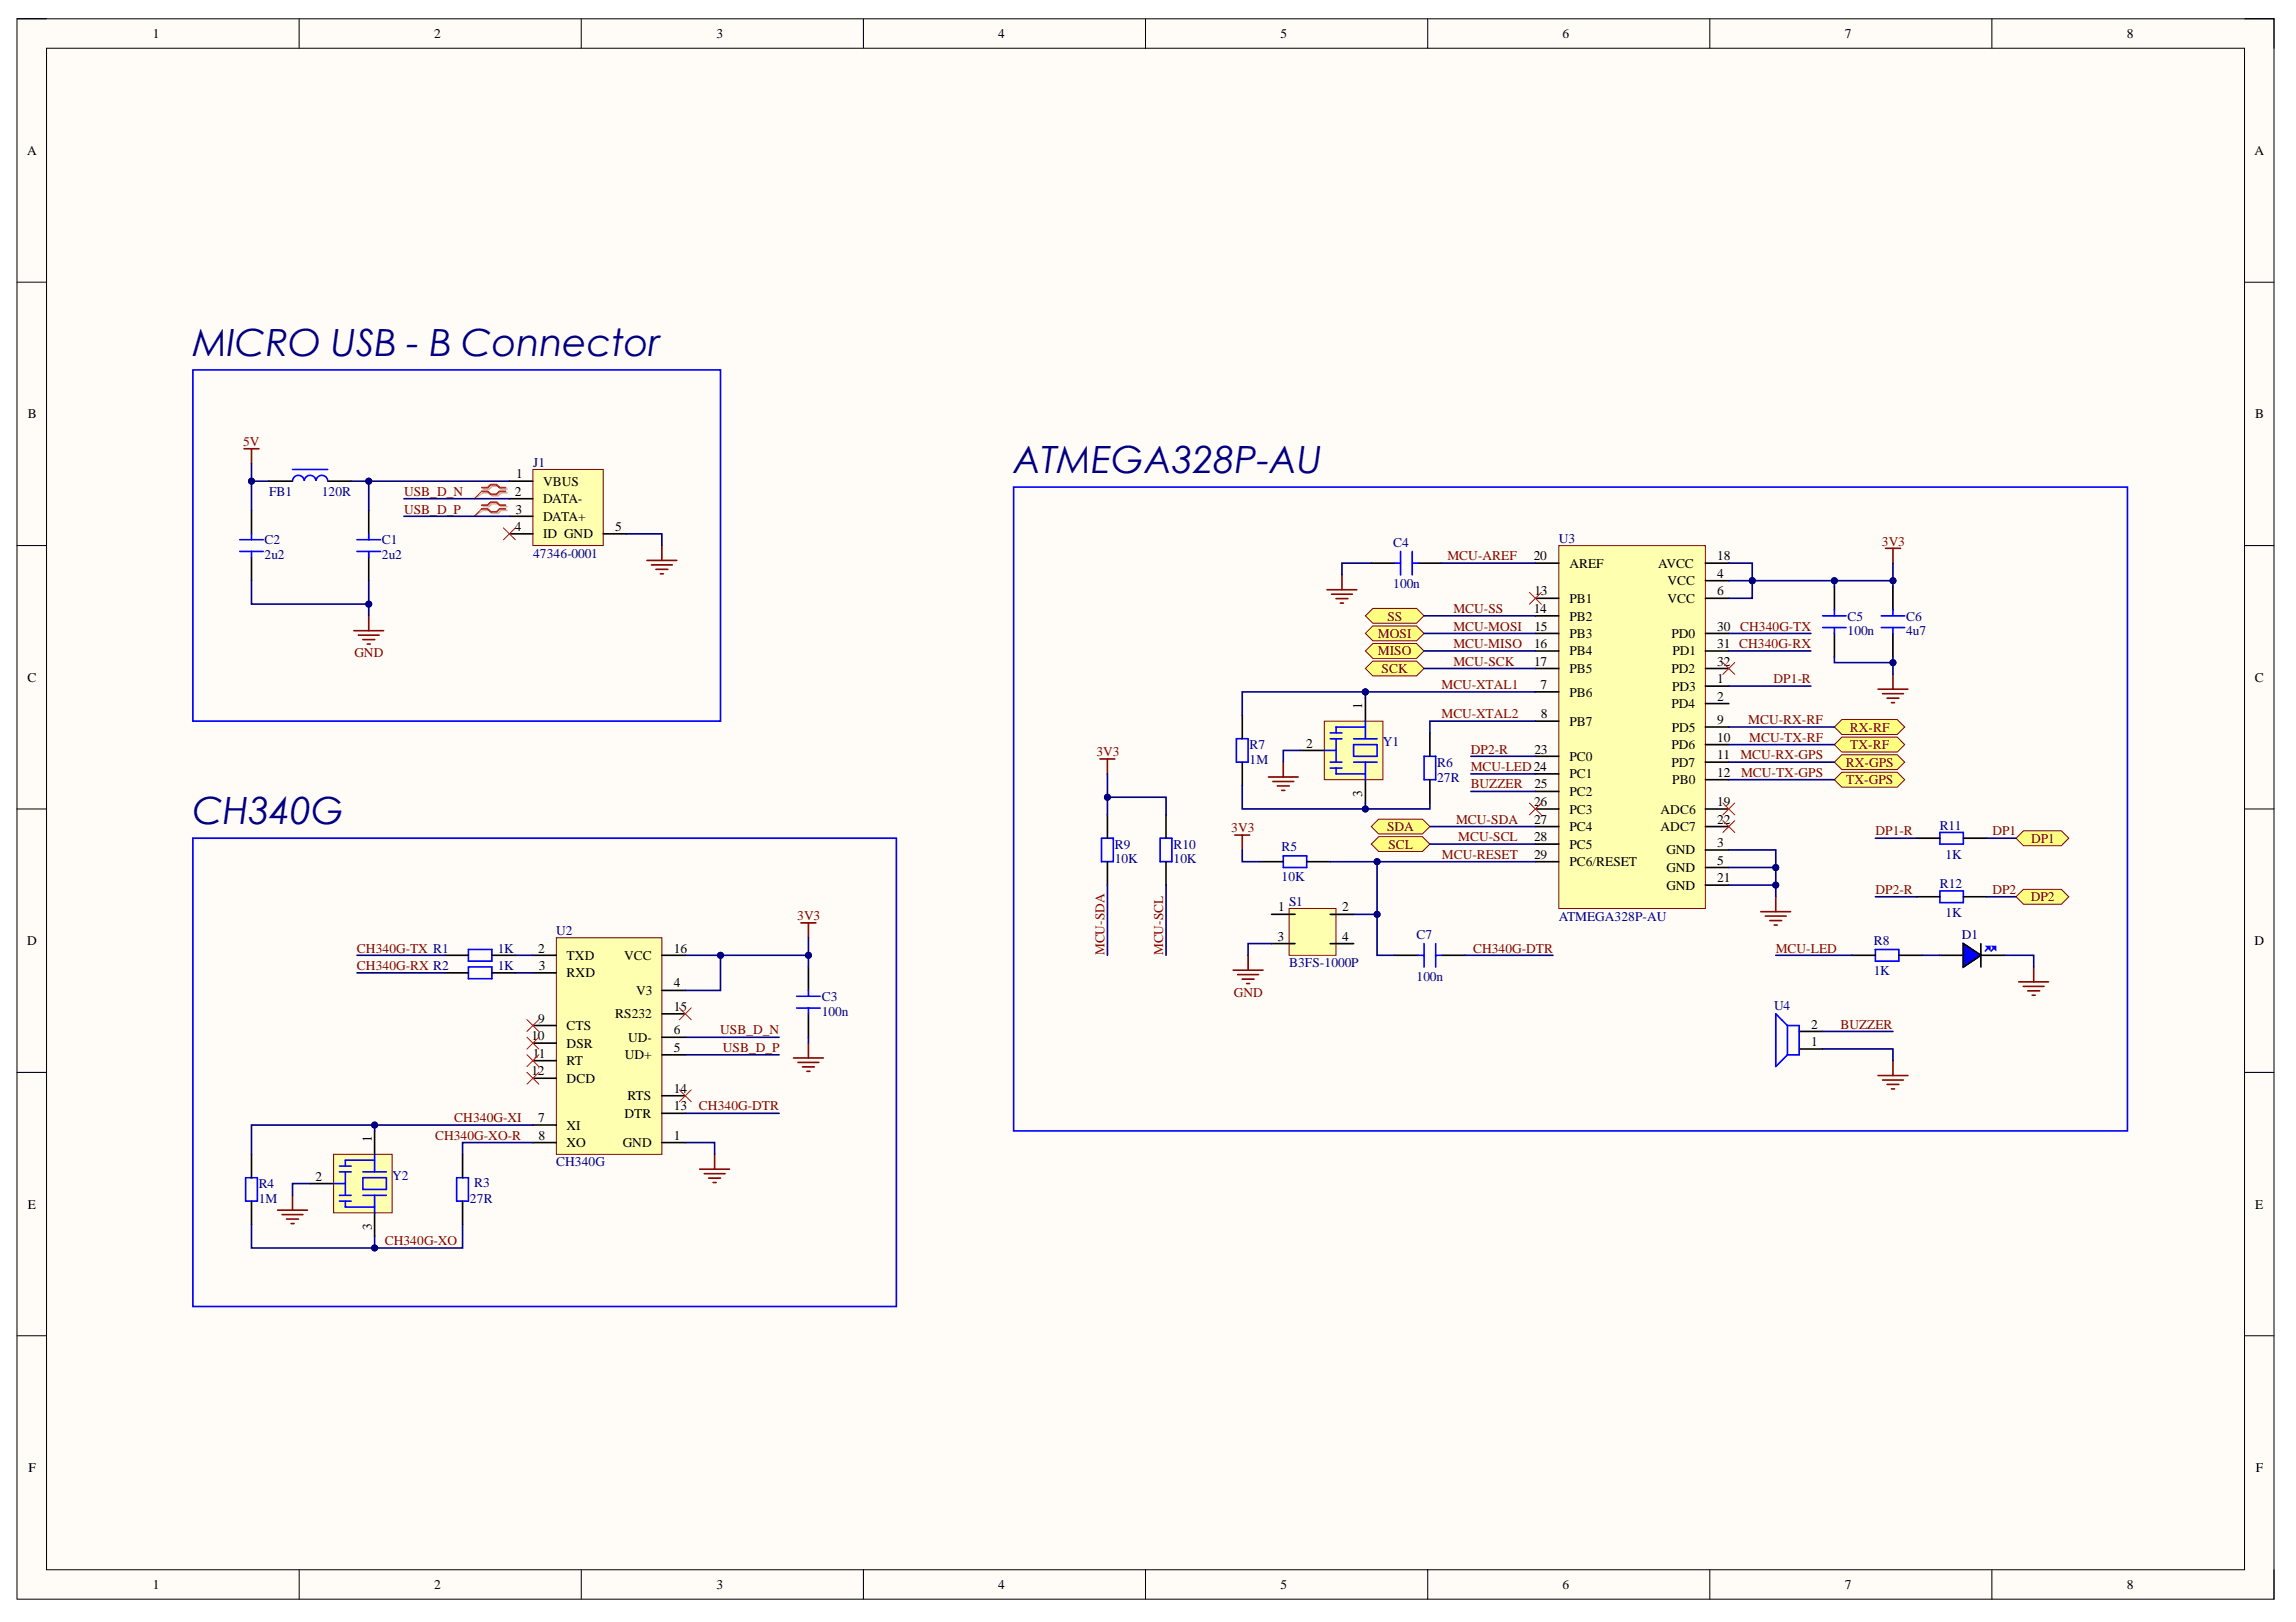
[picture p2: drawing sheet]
<svg xmlns="http://www.w3.org/2000/svg" width="297mm" height="210mm" viewBox="0 0 297 210" stroke-linecap="round" stroke-linejoin="round" font-family="sans-serif">
<defs><g id="words">
<g font-size="4.9" fill="#000080">
<text x="24.9" y="46.1">MICRO USB - B Connector</text>
<text x="131.1" y="61.2">ATMEGA328P-AU</text>
<text x="24.9" y="106.6">CH340G</text>
</g>
<g font-size="1.7">
<text x="19.8" y="4.9">1</text>
<text x="56.2" y="4.9">2</text>
<text x="92.7" y="4.9">3</text>
<text x="129.1" y="4.9">4</text>
<text x="165.7" y="4.9">5</text>
<text x="202.1" y="4.9">6</text>
<text x="238.7" y="4.9">7</text>
<text x="275.2" y="4.9">8</text>
<text x="3.5" y="20.1">A</text>
<text x="291.7" y="20.1">A</text>
<text x="3.6" y="54.1">B</text>
<text x="291.8" y="54.1">B</text>
<text x="66.6" y="64.2">2</text>
<text x="66.8" y="61.9">1</text>
<text x="70.3" y="62.9">VBUS</text>
<text x="70.3" y="65.2">DATA-</text>
<text x="66.6" y="68.7">4</text>
<text x="66.7" y="66.5">3</text>
<text x="70.3" y="67.4">DATA+</text>
<text x="70.3" y="69.7">ID GND</text>
<text x="79.6" y="68.7">5</text>
<text x="198.4" y="72.5">20</text>
<text x="198.5" y="77.1">13</text>
<text x="203" y="73.5">AREF</text>
<text x="214.5" y="73.5">AVCC</text>
<text x="215.7" y="75.7">VCC</text>
<text x="222.2" y="72.5">18</text>
<text x="222.2" y="74.8">4</text>
<text x="222.2" y="77.1">6</text>
<text x="198.4" y="79.3">14</text>
<text x="198.5" y="83.9">16</text>
<text x="198.5" y="81.6">15</text>
<text x="203" y="78">PB1</text>
<text x="203" y="80.3">PB2</text>
<text x="203" y="82.5">PB3</text>
<text x="215.7" y="78">VCC</text>
<text x="216.3" y="82.5">PD0</text>
<text x="222.2" y="81.6">30</text>
<text x="222.2" y="83.9">31 CH340G-RX</text>
<text x="3.5" y="88.2">C</text>
<text x="198.5" y="86.1">17</text>
<text x="199.3" y="89.2">7</text>
<text x="203" y="84.8">PB4</text>
<text x="203" y="87.1">PB5</text>
<text x="216.3" y="87.1">PD2</text>
<text x="216.3" y="89.4">PD3</text>
<text x="216.4" y="84.8">PD1</text>
<text x="222.2" y="86.1">32</text>
<text x="222.2" y="88.4">1</text>
<text x="291.7" y="88.2">C</text>
<text x="176.2" y="91.8" transform="rotate(-90 176.2 91.8)">1</text>
<text x="199.4" y="93">8</text>
<text x="203" y="90.1">PB6</text>
<text x="203" y="93.9">PB7</text>
<text x="216.3" y="91.7">PD4</text>
<text x="216.3" y="94.7">PD5</text>
<text x="222.2" y="90.7">2</text>
<text x="222.2" y="93.7">9</text>
<text x="169" y="96.8">2</text>
<text x="198.5" y="97.5">23</text>
<text x="203" y="98.5">PC0</text>
<text x="203" y="100.7">PC1</text>
<text x="216.3" y="96.9">PD6</text>
<text x="216.3" y="99.2">PD7</text>
<text x="216.3" y="101.5">PB0</text>
<text x="222.2" y="100.5">12</text>
<text x="222.2" y="96">10</text>
<text x="222.2" y="98.2">11</text>
<text x="176.2" y="103.2" transform="rotate(-90 176.2 103.2)">3</text>
<text x="198.5" y="104.3">26</text>
<text x="198.5" y="106.6">27</text>
<text x="198.5" y="102">25</text>
<text x="203" y="103">PC2</text>
<text x="203" y="105.3">PC3</text>
<text x="203" y="107.6">PC4</text>
<text x="214.8" y="105.3">ADC6</text>
<text x="214.8" y="107.6">ADC7</text>
<text x="222.2" y="104.3">19</text>
<text x="222.2" y="106.6">22</text>
<text x="198.5" y="108.9">28</text>
<text x="198.5" y="111.2">29</text>
<text x="203" y="109.8">PC5</text>
<text x="203" y="112.1">PC6/RESET</text>
<text x="215.6" y="110.6">GND</text>
<text x="215.6" y="112.8">GND</text>
<text x="222.2" y="109.6">3</text>
<text x="222.2" y="111.9">5</text>
<text x="165.3" y="117.9">1</text>
<text x="173.6" y="117.9">2</text>
<text x="215.6" y="115.1">GND</text>
<text x="222.2" y="114.2">21</text>
<text x="3.5" y="122.3">D</text>
<text x="69.6" y="123.3">2</text>
<text x="69.7" y="125.5">3</text>
<text x="73.3" y="124.2">TXD</text>
<text x="80.7" y="124.2">VCC</text>
<text x="87.2" y="123.3">16</text>
<text x="165.3" y="121.7">3</text>
<text x="173.6" y="121.7">4</text>
<text x="291.7" y="122.3">D</text>
<text x="73.3" y="126.5">RXD</text>
<text x="79.6" y="131.8">RS232</text>
<text x="82.3" y="128.8">V3</text>
<text x="87.2" y="127.8">4</text>
<text x="87.2" y="130.8">15</text>
<text x="68.7" y="134.6">10</text>
<text x="68.9" y="136.9">11</text>
<text x="69.6" y="132.3">9</text>
<text x="73.3" y="133.3">CTS</text>
<text x="73.3" y="135.6">DSR</text>
<text x="73.3" y="137.9">RT</text>
<text x="80.8" y="137.1">UD+</text>
<text x="81.3" y="134.8">UD-</text>
<text x="87.2" y="136.1">5</text>
<text x="87.2" y="133.9">6</text>
<text x="234.3" y="135.4">1</text>
<text x="234.3" y="133.1">2</text>
<text x="68.7" y="139.2">12</text>
<text x="73.3" y="140.1">DCD</text>
<text x="81.2" y="142.4">RTS</text>
<text x="87.2" y="143.7">13</text>
<text x="87.2" y="141.5">14</text>
<text x="48.1" y="147.8" transform="rotate(-90 48.1 147.8)">1</text>
<text x="69.6" y="145.2">7</text>
<text x="69.7" y="147.5">8</text>
<text x="73.3" y="146.2">XI</text>
<text x="73.3" y="148.5">XO</text>
<text x="80.6" y="148.5">GND</text>
<text x="80.8" y="144.7">DTR</text>
<text x="87.2" y="147.5">1</text>
<text x="40.8" y="152.8">2</text>
<text x="3.6" y="156.4">E</text>
<text x="48.1" y="159.2" transform="rotate(-90 48.1 159.2)">3</text>
<text x="291.8" y="156.4">E</text>
<text x="3.7" y="190.5">F</text>
<text x="291.8" y="190.5">F</text>
<text x="19.8" y="205.6">1</text>
<text x="56.2" y="205.6">2</text>
<text x="92.7" y="205.6">3</text>
<text x="129.1" y="205.6">4</text>
<text x="165.7" y="205.6">5</text>
<text x="202.1" y="205.6">6</text>
<text x="238.7" y="205.6">7</text>
<text x="275.2" y="205.6">8</text>
</g>
<g font-size="1.7" fill="#800000">
<text x="31.5" y="57.7">5V</text>
<text x="52.3" y="64.2">USB_D_N</text>
<text x="52.3" y="66.5">USB_D_P</text>
<text x="243.5" y="70.6">3V3</text>
<text x="187.3" y="72.5">MCU-AREF</text>
<text x="178.3" y="82.5">MOSI</text>
<text x="179.5" y="80.3">SS</text>
<text x="188" y="79.3">MCU-SS</text>
<text x="188" y="81.6">MCU-MOSI</text>
<text x="188" y="83.9">MCU-MISO</text>
<text x="225.1" y="81.6">CH340G-TX</text>
<text x="45.8" y="85.1">GND</text>
<text x="178.3" y="84.8">MISO</text>
<text x="178.7" y="87.1">SCK</text>
<text x="186.5" y="89.2">MCU-XTAL1</text>
<text x="188" y="86.1">MCU-SCK</text>
<text x="229.4" y="88.4">DP1-R</text>
<text x="186.5" y="93">MCU-XTAL2</text>
<text x="226.2" y="93.7">MCU-RX-RF</text>
<text x="239.3" y="94.7">RX-RF</text>
<text x="141.8" y="97.9">3V3</text>
<text x="190.3" y="99.8">MCU-LED24</text>
<text x="190.3" y="97.5">DP2-R</text>
<text x="225.2" y="98.2">MCU-RX-GPS</text>
<text x="225.3" y="100.5">MCU-TX-GPS</text>
<text x="226.3" y="96">MCU-TX-RF</text>
<text x="238.8" y="99.2">RX-GPS</text>
<text x="238.9" y="101.5">TX-GPS</text>
<text x="239.4" y="96.9">TX-RF</text>
<text x="159.3" y="107.7">3V3</text>
<text x="179.5" y="107.6">SDA</text>
<text x="188.4" y="106.6">MCU-SDA</text>
<text x="190.3" y="102">BUZZER</text>
<text x="179.6" y="109.8">SCL</text>
<text x="186.6" y="111.2">MCU-RESET</text>
<text x="188.7" y="108.9">MCU-SCL</text>
<text x="242.6" y="108.1">DP1-R</text>
<text x="257.8" y="108.1">DP1</text>
<text x="262.8" y="109.1">DP1</text>
<text x="103.1" y="119">3V3</text>
<text x="242.6" y="115.7">DP2-R</text>
<text x="257.8" y="115.7">DP2</text>
<text x="262.7" y="116.6">DP2</text>
<text x="46.2" y="123.3">CH340G-TX R1</text>
<text x="46.2" y="125.5">CH340G-RX R2</text>
<text x="142.9" y="123.6" transform="rotate(-90 142.9 123.6)">MCU-SDA</text>
<text x="150.5" y="123.6" transform="rotate(-90 150.5 123.6)">MCU-SCL</text>
<text x="190.6" y="123.3">CH340G-DTR</text>
<text x="229.7" y="123.3">MCU-LED</text>
<text x="159.6" y="129">GND</text>
<text x="93.2" y="133.9">USB_D_N</text>
<text x="93.5" y="136.1">USB_D_P</text>
<text x="238.1" y="133.1">BUZZER</text>
<text x="90.4" y="143.7">CH340G-DTR</text>
<text x="56.3" y="147.5">CH340G-XO-R</text>
<text x="58.8" y="145.2">CH340G-XI</text>
<text x="49.8" y="161.1">CH340G-XO</text>
</g>
<g font-size="1.7" fill="#000080">
<text x="34.8" y="64.2">FB1</text>
<text x="41.6" y="64.2">120R</text>
<text x="69" y="60.4">J1</text>
<text x="34.2" y="70.4">C2</text>
<text x="49.4" y="70.4">C1</text>
<text x="180.3" y="70.8">C4</text>
<text x="201.7" y="70.2">U3</text>
<text x="34.2" y="72.4">2u2</text>
<text x="49.4" y="72.4">2u2</text>
<text x="69" y="72.2">47346-0001</text>
<text x="180.3" y="76.1">100n</text>
<text x="239" y="80.3">C5</text>
<text x="239" y="82.2">100n</text>
<text x="246.6" y="80.3">C6</text>
<text x="246.6" y="82.2">4u7</text>
<text x="161.7" y="97">R7</text>
<text x="161.7" y="98.9">1M</text>
<text x="178.9" y="96.6">Y1</text>
<text x="185.9" y="99.3">R6</text>
<text x="185.9" y="101.2">27R</text>
<text x="250.9" y="107.4">R11</text>
<text x="144.2" y="109.8">R9</text>
<text x="144.2" y="111.7">10K</text>
<text x="151.8" y="109.8">R10</text>
<text x="151.8" y="111.7">10K</text>
<text x="165.8" y="110.2">R5</text>
<text x="251.7" y="111.2">1K</text>
<text x="165.8" y="114">10K</text>
<text x="166.8" y="117.2">S1</text>
<text x="201.7" y="119.1">ATMEGA328P-AU</text>
<text x="250.9" y="114.9">R12</text>
<text x="251.7" y="118.7">1K</text>
<text x="64.4" y="123.3">1K</text>
<text x="64.4" y="125.5">1K</text>
<text x="72" y="121">U2</text>
<text x="166.8" y="125.2">B3FS-1000P</text>
<text x="183.3" y="121.5">C7</text>
<text x="242.4" y="122.3">R8</text>
<text x="253.8" y="121.5">D1</text>
<text x="106.3" y="129.6">C3</text>
<text x="106.3" y="131.5">100n</text>
<text x="183.3" y="126.9">100n</text>
<text x="229.5" y="130.7">U4</text>
<text x="242.4" y="126.1">1K</text>
<text x="33.5" y="153.8">R4</text>
<text x="33.5" y="155.7">1M</text>
<text x="50.7" y="152.7">Y2</text>
<text x="60.8" y="155.7">27R</text>
<text x="61.4" y="153.6">R3</text>
<text x="72" y="151">CH340G</text>
</g>
</g></defs>
<path d="M2.2 2.4h292v204.6h-292z" fill-rule="evenodd" fill="#fffcf8"/>
<path d="M2.2 2.4h292v204.6h-292z" fill="none" stroke="#000" stroke-width=".13"/>
<path d="M6 6.2h284.4v196.9h-284.4z" fill-rule="evenodd" fill="#fffcf8"/>
<g fill="none" stroke="#000" stroke-width=".13">
<path d="M2.2 2.4h3.8M6 6.2h284.4v196.9h-284.4zM38.7 2.4v3.8M75.2 2.4v3.8M111.7 2.4v3.8M148.2 2.4v3.8M184.7 2.4v3.8M221.2 2.4v3.8M257.7 2.4v3.8M290.4 2.4h3.8v3.8M2.2 36.5h3.8M290.4 36.5h3.8"/>
<path d="M2.2 70.6h3.8M290.4 70.6h3.8M2.2 104.7h3.8M290.4 104.7h3.8M2.2 138.8h3.8M290.4 138.8h3.8M2.2 172.9h3.8M290.4 172.9h3.8M38.7 203.1v3.9M75.2 203.1v3.9M111.7 203.1v3.9M148.2 203.1v3.9"/>
<path d="M184.7 203.1v3.9M221.2 203.1v3.9M257.7 203.1v3.9M294.2 203.1v3.9"/>
</g>
<path d="M68.9 60.8h9.1v9.8h-9.1z" fill-rule="evenodd" fill="#ffffb0"/>
<path d="M68.9 60.8h9.1v9.8h-9.1z" fill="none" stroke="#800000" stroke-width=".13"/>
<path d="M34.8 62.3h3M42.4 62.3h3M65.9 62.3h3M65.9 64.5h3M65.9 66.8h3M65.9 69.1h3M78 69.1h3.1" fill="none" stroke="#000" stroke-width=".21"/>
<path d="M31.6 58.1h1.9M32.5 58.1v1.9M47.7 79.7v1.9M83.7 72.5h3.9M84.3 73.1h2.7M84.9 73.7h1.5M85.4 74.3h.4M85.6 70.6v1.9M45.8 81.6h3.8M46.4 82.2h2.7M46.9 82.8h1.6M47.5 83.3h.4" fill="none" stroke="#800000" stroke-width=".21"/>
<path d="M62.3 63.6l-.9 .9M62.3 65.9l-.9 .9M65.1 68.3l1.6 1.6M66.7 68.3l-1.6 1.6" fill="none" stroke="#f00" stroke-width=".13"/>
<path d="M62.5 63.3h.8l.4-.4h.7l.4 .4h.8M62.5 63.8h.8l.4 .4h.7l.4-.4h.8M62.5 65.6h.8l.4-.4h.7l.4 .4h.8M62.5 66h.8l.4 .4h.7l.4-.4h.8" fill="none" stroke="#d0a19e" stroke-width=".21"/>
<path d="M62.5 63.8l-1.1 .7M62.5 66l-1.1 .8" fill="none" stroke="#d0a19e" stroke-width=".13"/>
<path d="M62.3 63.1h.8l.4-.4h.7l.4 .4h.8M62.3 63.6h.8l.4 .4h.7l.4-.4h.8M62.3 65.4h.8l.4-.4h.7l.4 .4h.8M62.3 65.9h.8l.4 .3h.7l.4-.3h.8" fill="none" stroke="#f00" stroke-width=".21"/>
<path d="M37.8 60.8h4.6M42.4 62.2a.77 .77 0 0 0-.8-.7 .77 .77 0 0 0-.7 .7 .77 .77 0 0 0-.8-.7 .77 .77 0 0 0-.7 .7 .76 .76 0 0 0-.8-.7 .76 .76 0 0 0-.7 .7" fill="none" stroke="#00f" stroke-width=".21"/>
<path d="M72 121.4h13.6v28h-13.6z" fill-rule="evenodd" fill="#ffffb0"/>
<path d="M72 121.4h13.6v28h-13.6z" fill="none" stroke="#800000" stroke-width=".13"/>
<g fill="none" stroke="#000" stroke-width=".21">
<path d="M68.9 123.6h3.1M68.9 125.9h3.1M68.9 132.7h3.1M68.9 135h3.1M68.9 137.3h3.1M68.9 139.5h3.1M85.6 123.6h3.1M85.6 128.2h3.1M85.6 136.5h3.1M85.6 134.2h3.1M85.6 131.2h3.1M68.9 147.9h3.1"/>
<path d="M68.9 145.6h3.1M85.6 147.9h3.1M85.6 144.1h3.1M85.6 141.8h3.1"/>
</g>
<path d="M90.5 151.3h3.9M91.1 151.9h2.7M91.7 152.5h1.5M92.3 153h.3M92.5 149.4v1.9" fill="none" stroke="#800000" stroke-width=".21"/>
<path d="M68.2 131.9l1.5 1.6M68.2 134.2l1.5 1.6M68.2 136.5l1.5 1.5M68.2 138.8l1.5 1.5M69.7 131.9l-1.5 1.6M69.7 134.2l-1.5 1.6M69.7 136.5l-1.5 1.5M69.7 138.8l-1.5 1.5M87.9 141l1.5 1.6M89.4 141l-1.5 1.6" fill="none" stroke="#f00" stroke-width=".13"/>
<path d="M43.2 149.4h7.5v7.6h-7.5z" fill-rule="evenodd" fill="#ffffb0"/>
<path d="M43.2 149.4h7.5v7.6h-7.5z" fill="none" stroke="#800000" stroke-width=".13"/>
<path d="M40.1 153.2h3.1M48.5 146.4v3M48.5 157v3" fill="none" stroke="#000" stroke-width=".21"/>
<g fill="none" stroke="#00f" stroke-width=".21">
<path d="M43.2 153.2h1.5M43.9 154.7h1.5M43.9 151.7h1.5M43.9 150.9h1.5M43.9 155.4h1.5M44.7 155.4v.8h3.8M44.7 151.7v3M46.9 152.4h3.1v1.5h-3.1zM46.9 154.7h3.1M46.9 151.7h3.1M48.5 149.4v2.3M48.5 154.7v2.3"/>
<path d="M48.5 150.1h-3.8v.8"/>
</g>
<path d="M103.6 119.4h2M104.6 119.4v2M35.9 156.6h3.9M36.5 157.2h2.7M37.1 157.8h1.5M37.7 158.3h.3M37.8 154.7v1.9" fill="none" stroke="#800000" stroke-width=".21"/>
<path d="M87.9 130.4l1.5 1.6M89.4 130.4l-1.5 1.6" fill="none" stroke="#f00" stroke-width=".13"/>
<path d="M201.7 70.6h18.9v47h-18.9z" fill-rule="evenodd" fill="#ffffb0"/>
<path d="M201.7 70.6h18.9v47h-18.9z" fill="none" stroke="#800000" stroke-width=".13"/>
<g fill="none" stroke="#000" stroke-width=".21">
<path d="M198.6 72.9h3.1M198.6 77.4h3.1M198.6 79.7h3.1M220.6 72.9h3.1M220.6 77.4h3.1M220.6 75.1h3.1M198.6 82h3.1M198.6 84.2h3.1M198.6 86.5h3.1M198.6 89.5h3.1M198.6 93.3h3.1M198.6 97.9h3.1"/>
<path d="M220.6 82h3.1M220.6 84.2h3.1M220.6 86.5h3.1M220.6 88.8h3.1M220.6 91.1h3.1M220.6 94.1h3.1M220.6 96.4h3.1M220.6 98.6h3.1M198.6 100.2h3.1M198.6 102.4h3.1M198.6 104.7h3.1M198.6 107h3.1"/>
<path d="M198.6 109.2h3.1M198.6 111.5h3.1M220.6 100.9h3.1M220.6 104.7h3.1M220.6 107h3.1M220.6 110h3.1M220.6 114.5h3.1M220.6 112.3h3.1"/>
</g>
<g fill="none" stroke="#800000" stroke-width=".21">
<path d="M171.7 76.3h3.8M172.3 76.9h2.7M172.8 77.5h1.6M173.4 78h.4M173.6 74.4v1.9M243.9 71h2M244.9 71v1.9M243 89.2h3.8M243.6 89.8h2.6M244.1 90.3h1.6M244.7 90.9h.4M244.9 87.3v1.9"/>
<path d="M227.8 118h3.9M228.4 118.6h2.7M229 119.1h1.5M229.5 119.7h.4M229.7 116v2"/>
</g>
<path d="M166.8 117.6h6v6h-6z" fill-rule="evenodd" fill="#ffffb0"/>
<path d="M166.8 117.6h6v6h-6z" fill="none" stroke="#800000" stroke-width=".13"/>
<path d="M164.5 118.3h3M172.1 118.3h3M164.5 122.1h3M172.1 122.1h3" fill="none" stroke="#000" stroke-width=".21"/>
<path d="M142.3 98.2h1.9M143.3 98.2v1.9M159.7 108.1h2M160.7 108.1v1.9M159.5 125.6h3.9M160.1 126.1h2.7M160.7 126.7h1.5M161.3 127.3h.4M161.5 123.6v2" fill="none" stroke="#800000" stroke-width=".21"/>
<path d="M177.4 107l1-1h5.6l1 1-1 .9h-5.6z" fill-rule="evenodd" fill="#ffff80"/>
<path d="M177.4 107l1-1h5.6l1 1-1 .9h-5.6z" fill="none" stroke="#800000" stroke-width=".13"/>
<path d="M177.4 109.2l1-.9h5.6l1 .9-1 1h-5.6z" fill-rule="evenodd" fill="#ffff80"/>
<path d="M177.4 109.2l1-.9h5.6l1 .9-1 1h-5.6z" fill="none" stroke="#800000" stroke-width=".13"/>
<path d="M171.3 93.3h7.6v7.6h-7.6z" fill-rule="evenodd" fill="#ffffb0"/>
<path d="M171.3 93.3h7.6v7.6h-7.6z" fill="none" stroke="#800000" stroke-width=".13"/>
<path d="M168.3 97.1h3M176.6 90.3v3M176.6 100.9v3M251 123.6h3M256.3 122.1v3" fill="none" stroke="#000" stroke-width=".21"/>
<g fill="none" stroke="#00f" stroke-width=".21">
<path d="M171.3 97.1h1.6M172.1 98.6h1.5M172.1 95.6h1.5M172.1 94.8h1.5M172.1 99.4h1.5M172.9 99.4v.8h3.7M172.9 95.6v3M175.1 96.4h3.1v1.5h-3.1zM175.1 98.6h3.1M175.1 95.6h3.1M176.6 93.3v2.3M176.6 98.6v2.3"/>
<path d="M176.6 94.1h-3.7v.7"/>
</g>
<path d="M166 98.6v2M164.1 100.6h3.8M164.7 101.1h2.7M165.3 101.7h1.5M165.8 102.3h.4M261.2 127.1h3.8M261.8 127.6h2.6M262.3 128.2h1.6M262.9 128.8h.4M263.1 125.1v2" fill="none" stroke="#800000" stroke-width=".21"/>
<path d="M254 122.1l2.3 1.5-2.3 1.5z" fill="#00f"/>
<path d="M254 122.1l2.3 1.5-2.3 1.5z" fill="none" stroke="#00f" stroke-width=".21"/>
<path d="M254 122.1l2.3 1.5-2.3 1.5zM256.3 123.6h3" fill="none" stroke="#000" stroke-width=".21"/>
<path d="M257 122.5h.4v.4z" fill="#00f"/>
<path d="M257 122.5h.4v.4zM257.2 122.7l-.4 .4" fill="none" stroke="#00f" stroke-width=".21"/>
<path d="M257.8 122.5h.4v.4z" fill="#00f"/>
<path d="M257.8 122.5h.4v.4zM258 122.7l-.4 .4" fill="none" stroke="#00f" stroke-width=".21"/>
<path d="M237.3 94.1l1-1h7.2l.9 1-.9 .9h-7.2z" fill-rule="evenodd" fill="#ffff80"/>
<path d="M237.3 94.1l1-1h7.2l.9 1-.9 .9h-7.2z" fill="none" stroke="#800000" stroke-width=".13"/>
<path d="M238.3 95.4h7.2l.9 1-.9 .9h-7.2l-1-.9z" fill-rule="evenodd" fill="#ffff80"/>
<path d="M238.3 95.4h7.2l.9 1-.9 .9h-7.2l-1-.9z" fill="none" stroke="#800000" stroke-width=".13"/>
<path d="M237.3 98.6l1-.9h7.2l.9 .9-.9 1h-7.2z" fill-rule="evenodd" fill="#ffff80"/>
<path d="M237.3 98.6l1-.9h7.2l.9 .9-.9 1h-7.2z" fill="none" stroke="#800000" stroke-width=".13"/>
<path d="M237.3 100.9l1-1h7.2l.9 1-.9 1h-7.2z" fill-rule="evenodd" fill="#ffff80"/>
<path d="M237.3 100.9l1-1h7.2l.9 1-.9 1h-7.2z" fill="none" stroke="#800000" stroke-width=".13"/>
<path d="M176.6 79.7l1-1h5.7l.9 1-.9 1h-5.7z" fill-rule="evenodd" fill="#ffff80"/>
<path d="M176.6 79.7l1-1h5.7l.9 1-.9 1h-5.7z" fill="none" stroke="#800000" stroke-width=".13"/>
<path d="M177.6 81h5.7l.9 1-.9 .9h-5.7l-1-.9z" fill-rule="evenodd" fill="#ffff80"/>
<path d="M177.6 81h5.7l.9 1-.9 .9h-5.7l-1-.9z" fill="none" stroke="#800000" stroke-width=".13"/>
<path d="M176.6 84.2l1-.9h5.7l.9 .9-.9 1h-5.7z" fill-rule="evenodd" fill="#ffff80"/>
<path d="M176.6 84.2l1-.9h5.7l.9 .9-.9 1h-5.7z" fill="none" stroke="#800000" stroke-width=".13"/>
<path d="M176.6 86.5l1-1h5.7l.9 1-.9 1h-5.7z" fill-rule="evenodd" fill="#ffff80"/>
<path d="M176.6 86.5l1-1h5.7l.9 1-.9 1h-5.7z" fill="none" stroke="#800000" stroke-width=".13"/>
<path d="M197.9 76.7l1.5 1.5M199.4 76.7l-1.5 1.5M222.9 85.7l1.5 1.6M224.4 85.7l-1.5 1.6M197.9 103.9l1.5 1.6M199.4 103.9l-1.5 1.6M222.9 106.2l1.5 1.5M222.9 103.9l1.5 1.6M224.4 106.2l-1.5 1.5M224.4 103.9l-1.5 1.6" fill="none" stroke="#f00" stroke-width=".13"/>
<g fill="none" stroke="#00f" stroke-width=".21">
<path d="M25 47.9h68.2v45.4h-68.2zM31 69.8h3.1M31 71.4h3.1M32.5 69.1v.7M32.5 71.4v.7M46.2 69.8h3M46.2 71.4h3M47.7 69.1v.7M47.7 71.4v.7M131.1 63h144.1v83.4h-144.1zM180.4 72.9h.8M181.2 71.4v3"/>
<path d="M182.7 71.4v3M182.7 72.9h.8M235.8 79.7h3M237.3 78.9v.8M243.4 79.7h3M244.9 78.9v.8M160 95.6h1.5v3h-1.5zM184.2 97.9h1.5v3h-1.5zM235.8 81.2h3M237.3 81.2v.8M243.4 81.2h3M244.9 81.2v.8"/>
<path d="M25 108.5h91v60.6h-91zM142.5 108.5h1.5v3h-1.5zM150.1 108.5h1.5v3h-1.5zM166 110.7h3.1v1.6h-3.1zM60.6 122.9h3v1.5h-3zM60.6 125.1h3v1.6h-3zM103.1 130.4h3M103.1 128.9h3M104.6 128.2v.7M104.6 130.4v.8M183.5 123.6h.7M184.2 122.1v3"/>
<path d="M185.7 122.1v3M185.7 123.6h.8M231.2 132.7h1.6v3.8h-1.6M231.2 132.7v3.8M231.2 132.7l-1.5-1.5v6.8l1.5-1.5M242.6 122.9h3.1v1.5h-3.1zM31.8 152.4h1.5v3h-1.5zM59.1 152.4h1.5v3h-1.5z"/>
</g>
<g fill="none" stroke="#000" stroke-width=".21">
<path d="M32.5 66.1v3M32.5 72.1v3M47.7 66.1v3M47.7 72.1v3M177.4 72.9h3M183.5 72.9h3M237.3 75.9v3M244.9 75.9v3M160.7 92.6v3M160.7 98.6v3.1M185 94.8v3.1M237.3 82v3"/>
<path d="M244.9 82v3M143.3 105.4v3.1M143.3 111.5v3M150.9 105.4v3.1M150.9 111.5v3M163 111.5h3M169.1 111.5h3M185 100.9v3M57.6 123.6h3M57.6 125.9h3M63.6 123.6h3.1M63.6 125.9h3.1"/>
<path d="M104.6 125.1v3.1M104.6 131.2v3M180.4 123.6h3.1M186.5 123.6h3M232.8 135.7h3M232.8 133.5h3M239.6 123.6h3M245.7 123.6h3M32.5 149.4v3M32.5 155.4v3.1M59.8 149.4v3M59.8 155.4v3.1"/>
</g>
<path d="M102.7 136.9h3.8M103.2 137.5h2.7M103.8 138.1h1.6M104.4 138.6h.4M104.6 135v1.9M243 139.2h3.8M243.6 139.8h2.6M244.9 137.3v1.9M244.1 140.3h1.6M244.7 140.9h.4" fill="none" stroke="#800000" stroke-width=".21"/>
<path d="M260.8 108.5l1-1h4.9l.9 1-.9 .9h-4.9z" fill-rule="evenodd" fill="#ffff80"/>
<path d="M260.8 108.5l1-1h4.9l.9 1-.9 .9h-4.9z" fill="none" stroke="#800000" stroke-width=".13"/>
<path d="M260.8 116l1-.9h4.9l.9 .9-.9 1h-4.9z" fill-rule="evenodd" fill="#ffff80"/>
<path d="M260.8 116l1-.9h4.9l.9 .9-.9 1h-4.9z" fill="none" stroke="#800000" stroke-width=".13"/>
<path d="M251 107.7h3v1.5h-3zM251 115.3h3v1.5h-3z" fill="none" stroke="#00f" stroke-width=".21"/>
<path d="M247.9 108.5h3.1M247.9 116h3.1M254 108.5h3M254 116h3" fill="none" stroke="#000" stroke-width=".21"/>
<path d="M32.5 75.1v3.1h15.2v1.5M52.3 64.5h13.6M52.3 66.8h13.6M81.1 69.1h4.5v1.5" fill="none" stroke="#000080" stroke-width=".21"/>
<circle cx="47.7" cy="78.2" r=".39" fill="#000080"/>
<circle cx="47.7" cy="78.2" r=".39" fill="none" stroke="#000080" stroke-width=".13"/>
<path d="M47.7 75.1v3.1" fill="none" stroke="#000080" stroke-width=".21"/>
<circle cx="47.7" cy="78.2" r=".39" fill="#000080"/>
<circle cx="47.7" cy="78.2" r=".39" fill="none" stroke="#000080" stroke-width=".13"/>
<path d="M47.7 62.3v3.8" fill="none" stroke="#000080" stroke-width=".21"/>
<circle cx="47.7" cy="62.3" r=".39" fill="#000080"/>
<circle cx="47.7" cy="62.3" r=".39" fill="none" stroke="#000080" stroke-width=".13"/>
<path d="M34.8 62.3h-2.3v3.8" fill="none" stroke="#000080" stroke-width=".21"/>
<circle cx="32.5" cy="62.3" r=".39" fill="#000080"/>
<circle cx="32.5" cy="62.3" r=".39" fill="none" stroke="#000080" stroke-width=".13"/>
<path d="M45.4 62.3h20.5" fill="none" stroke="#000080" stroke-width=".21"/>
<circle cx="47.7" cy="62.3" r=".39" fill="#000080"/>
<circle cx="47.7" cy="62.3" r=".39" fill="none" stroke="#000080" stroke-width=".13"/>
<path d="M32.5 60v2.3" fill="none" stroke="#000080" stroke-width=".21"/>
<circle cx="32.5" cy="62.3" r=".39" fill="#000080"/>
<circle cx="32.5" cy="62.3" r=".39" fill="none" stroke="#000080" stroke-width=".13"/>
<path d="M46.2 123.6h11.4M46.2 125.9h11.4M66.7 123.6h2.2M66.7 125.9h2.2M88.7 123.6h4.5M88.7 134.2h12.1M40.1 153.2h-2.3v1.5M68.9 147.9h-9.1v1.5M88.7 147.9h3.8v1.5" fill="none" stroke="#000080" stroke-width=".21"/>
<circle cx="93.2" cy="123.6" r=".38" fill="#000080"/>
<circle cx="93.2" cy="123.6" r=".38" fill="none" stroke="#000080" stroke-width=".13"/>
<path d="M177.4 72.9h-3.8v1.5M186.5 72.9h12.1M223.7 82h10.6M223.7 84.2h10.6M223.7 110h6v6" fill="none" stroke="#000080" stroke-width=".21"/>
<circle cx="229.7" cy="112.3" r=".39" fill="#000080"/>
<circle cx="229.7" cy="112.3" r=".39" fill="none" stroke="#000080" stroke-width=".13"/>
<circle cx="229.7" cy="114.5" r=".39" fill="#000080"/>
<circle cx="229.7" cy="114.5" r=".39" fill="none" stroke="#000080" stroke-width=".13"/>
<path d="M223.7 112.3h6" fill="none" stroke="#000080" stroke-width=".21"/>
<circle cx="229.7" cy="112.3" r=".39" fill="#000080"/>
<circle cx="229.7" cy="112.3" r=".39" fill="none" stroke="#000080" stroke-width=".13"/>
<path d="M223.7 114.5h6" fill="none" stroke="#000080" stroke-width=".21"/>
<circle cx="229.7" cy="114.5" r=".39" fill="#000080"/>
<circle cx="229.7" cy="114.5" r=".39" fill="none" stroke="#000080" stroke-width=".13"/>
<path d="M178.2 111.5v6.8h-3.1M164.5 122.1h-3v1.5" fill="none" stroke="#000080" stroke-width=".21"/>
<circle cx="178.2" cy="118.3" r=".38" fill="#000080"/>
<circle cx="178.2" cy="118.3" r=".38" fill="none" stroke="#000080" stroke-width=".13"/>
<circle cx="178.2" cy="111.5" r=".38" fill="#000080"/>
<circle cx="178.2" cy="111.5" r=".38" fill="none" stroke="#000080" stroke-width=".13"/>
<path d="M160.7 110v1.5h2.3M178.2 118.3v5.3h2.2" fill="none" stroke="#000080" stroke-width=".21"/>
<circle cx="178.2" cy="118.3" r=".38" fill="#000080"/>
<circle cx="178.2" cy="118.3" r=".38" fill="none" stroke="#000080" stroke-width=".13"/>
<path d="M143.3 105.4v-2.2h7.6v2.2M185 109.2h13.6M185 107h13.6M189.5 123.6h11.4" fill="none" stroke="#000080" stroke-width=".21"/>
<circle cx="143.3" cy="103.2" r=".38" fill="#000080"/>
<circle cx="143.3" cy="103.2" r=".38" fill="none" stroke="#000080" stroke-width=".13"/>
<path d="M143.3 100.1v3.1" fill="none" stroke="#000080" stroke-width=".21"/>
<circle cx="143.3" cy="103.2" r=".38" fill="#000080"/>
<circle cx="143.3" cy="103.2" r=".38" fill="none" stroke="#000080" stroke-width=".13"/>
<path d="M172.1 111.5h26.5" fill="none" stroke="#000080" stroke-width=".21"/>
<circle cx="178.2" cy="111.5" r=".38" fill="#000080"/>
<circle cx="178.2" cy="111.5" r=".38" fill="none" stroke="#000080" stroke-width=".13"/>
<path d="M176.6 89.5h22M143.3 114.5v9.1M150.9 114.5v9.1" fill="none" stroke="#000080" stroke-width=".21"/>
<circle cx="176.6" cy="89.5" r=".39" fill="#000080"/>
<circle cx="176.6" cy="89.5" r=".39" fill="none" stroke="#000080" stroke-width=".13"/>
<path d="M168.3 97.1h-2.3v1.5M176.6 103.9v.8" fill="none" stroke="#000080" stroke-width=".21"/>
<circle cx="176.6" cy="104.7" r=".39" fill="#000080"/>
<circle cx="176.6" cy="104.7" r=".39" fill="none" stroke="#000080" stroke-width=".13"/>
<path d="M176.6 89.5h-15.9v3.1" fill="none" stroke="#000080" stroke-width=".21"/>
<circle cx="176.6" cy="89.5" r=".39" fill="#000080"/>
<circle cx="176.6" cy="89.5" r=".39" fill="none" stroke="#000080" stroke-width=".13"/>
<g fill="none" stroke="#000080" stroke-width=".21">
<path d="M184.2 79.7h14.4M184.2 82h14.4M184.2 84.2h14.4M184.2 86.5h14.4M198.6 93.3h-13.6v1.5M223.7 94.1h13.6M223.7 96.4h13.6M223.7 98.6h13.6M160.7 101.7v3h24.3v-.8M223.7 100.9h13.6M229.7 123.6h9.9M248.7 123.6h2.3"/>
<path d="M259.3 123.6h3.8v1.5"/>
</g>
<circle cx="176.6" cy="104.7" r=".39" fill="#000080"/>
<circle cx="176.6" cy="104.7" r=".39" fill="none" stroke="#000080" stroke-width=".13"/>
<path d="M176.6 89.5v.8" fill="none" stroke="#000080" stroke-width=".21"/>
<circle cx="176.6" cy="89.5" r=".39" fill="#000080"/>
<circle cx="176.6" cy="89.5" r=".39" fill="none" stroke="#000080" stroke-width=".13"/>
<path d="M68.9 145.6h-36.4v3.8" fill="none" stroke="#000080" stroke-width=".21"/>
<circle cx="48.5" cy="145.6" r=".39" fill="#000080"/>
<circle cx="48.5" cy="145.6" r=".39" fill="none" stroke="#000080" stroke-width=".13"/>
<path d="M48.5 160v1.5" fill="none" stroke="#000080" stroke-width=".21"/>
<circle cx="48.5" cy="161.5" r=".38" fill="#000080"/>
<circle cx="48.5" cy="161.5" r=".38" fill="none" stroke="#000080" stroke-width=".13"/>
<path d="M48.5 145.6v.8" fill="none" stroke="#000080" stroke-width=".21"/>
<circle cx="48.5" cy="145.6" r=".39" fill="#000080"/>
<circle cx="48.5" cy="145.6" r=".39" fill="none" stroke="#000080" stroke-width=".13"/>
<path d="M32.5 158.5v3h27.3v-3" fill="none" stroke="#000080" stroke-width=".21"/>
<circle cx="48.5" cy="161.5" r=".38" fill="#000080"/>
<circle cx="48.5" cy="161.5" r=".38" fill="none" stroke="#000080" stroke-width=".13"/>
<path d="M244.9 85.7v1.6M88.7 136.5h12.1M88.7 144.1h12.1" fill="none" stroke="#000080" stroke-width=".21"/>
<circle cx="244.9" cy="85.8" r=".39" fill="#000080"/>
<circle cx="244.9" cy="85.8" r=".39" fill="none" stroke="#000080" stroke-width=".13"/>
<path d="M237.3 85v.7h7.6v-.7" fill="none" stroke="#000080" stroke-width=".21"/>
<circle cx="244.9" cy="85.8" r=".39" fill="#000080"/>
<circle cx="244.9" cy="85.8" r=".39" fill="none" stroke="#000080" stroke-width=".13"/>
<path d="M237.3 75.1v.8" fill="none" stroke="#000080" stroke-width=".21"/>
<circle cx="237.3" cy="75.2" r=".39" fill="#000080"/>
<circle cx="237.3" cy="75.2" r=".39" fill="none" stroke="#000080" stroke-width=".13"/>
<path d="M190.3 102.4h8.3M104.6 121.4v2.2h-11.4v4.6h-4.5M235.8 135.7h9.1v1.6M235.8 133.5h9.1" fill="none" stroke="#000080" stroke-width=".21"/>
<circle cx="93.2" cy="123.6" r=".38" fill="#000080"/>
<circle cx="93.2" cy="123.6" r=".38" fill="none" stroke="#000080" stroke-width=".13"/>
<circle cx="104.6" cy="123.6" r=".38" fill="#000080"/>
<circle cx="104.6" cy="123.6" r=".38" fill="none" stroke="#000080" stroke-width=".13"/>
<path d="M104.6 123.6v1.5" fill="none" stroke="#000080" stroke-width=".21"/>
<circle cx="104.6" cy="123.6" r=".38" fill="#000080"/>
<circle cx="104.6" cy="123.6" r=".38" fill="none" stroke="#000080" stroke-width=".13"/>
<path d="M244.9 72.9v3M257 116h3.8M104.6 134.2v.8" fill="none" stroke="#000080" stroke-width=".21"/>
<circle cx="244.9" cy="75.2" r=".39" fill="#000080"/>
<circle cx="244.9" cy="75.2" r=".39" fill="none" stroke="#000080" stroke-width=".13"/>
<path d="M223.7 75.1h21.2" fill="none" stroke="#000080" stroke-width=".21"/>
<circle cx="226.7" cy="75.2" r=".38" fill="#000080"/>
<circle cx="226.7" cy="75.2" r=".38" fill="none" stroke="#000080" stroke-width=".13"/>
<circle cx="237.3" cy="75.2" r=".39" fill="#000080"/>
<circle cx="237.3" cy="75.2" r=".39" fill="none" stroke="#000080" stroke-width=".13"/>
<circle cx="244.9" cy="75.2" r=".39" fill="#000080"/>
<circle cx="244.9" cy="75.2" r=".39" fill="none" stroke="#000080" stroke-width=".13"/>
<path d="M226.7 75.1v2.3h-3" fill="none" stroke="#000080" stroke-width=".21"/>
<circle cx="226.7" cy="75.2" r=".38" fill="#000080"/>
<circle cx="226.7" cy="75.2" r=".38" fill="none" stroke="#000080" stroke-width=".13"/>
<path d="M223.7 72.9h3v2.2" fill="none" stroke="#000080" stroke-width=".21"/>
<circle cx="226.7" cy="75.2" r=".38" fill="#000080"/>
<circle cx="226.7" cy="75.2" r=".38" fill="none" stroke="#000080" stroke-width=".13"/>
<path d="M190.3 97.9h8.3M223.7 88.8h10.6M190.3 100.2h8.3M242.6 116h5.3M242.6 108.5h5.3M257 108.5h3.8" fill="none" stroke="#000080" stroke-width=".21"/>
<use href="#words"/>
</svg>
